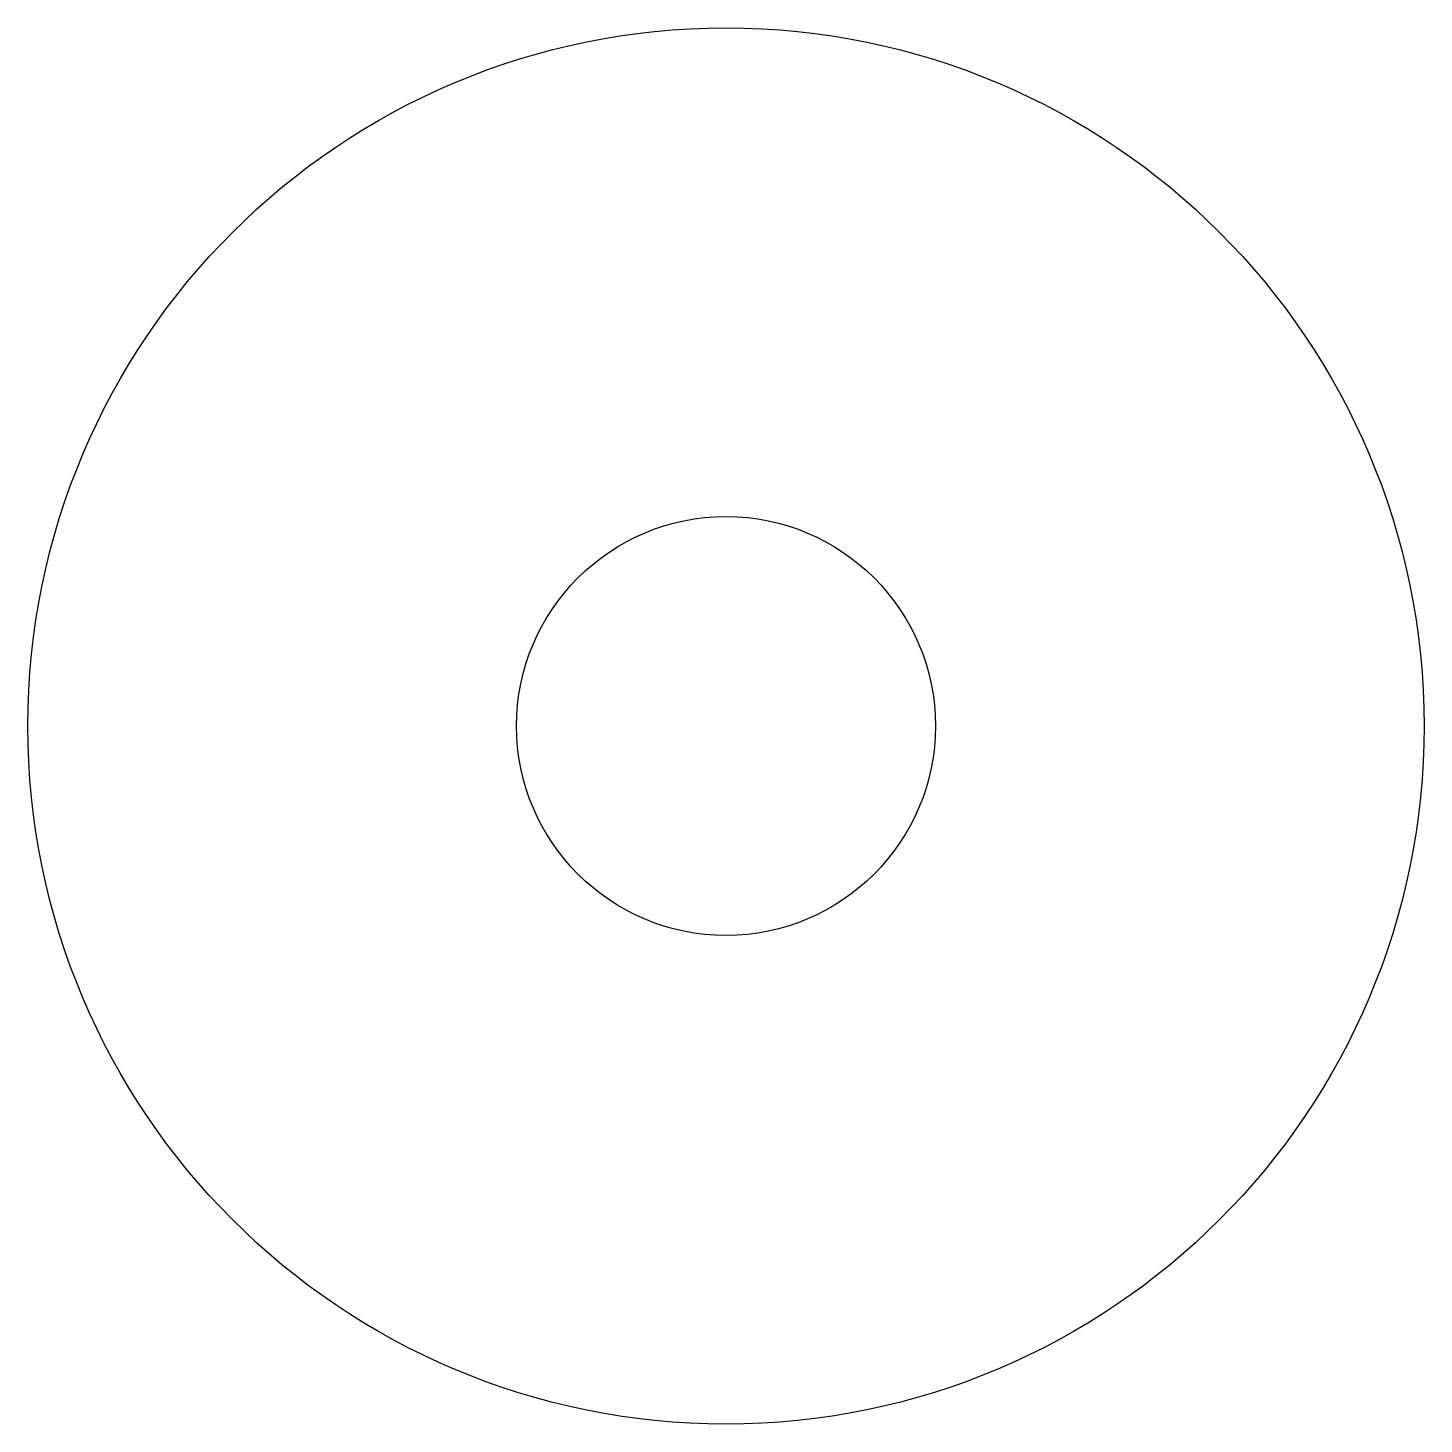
# Model space of a CAD drawing. Header units: millimetres. Extents: x -5 to 5, y -5 to 5.
import ezdxf

# ---------------------------------------------------------------- set-up
doc = ezdxf.new("R2010")
doc.units = ezdxf.units.MM
doc.layers.get('0').update_dxf_attribs({"linetype": 'CONTINUOUS'})

msp = doc.modelspace()

# ---------------------------------------------------------------- linework, layer by layer
for radius in [5, 1.5]:
    msp.add_circle((0, 0), radius)

doc.saveas('drawing.dxf')
